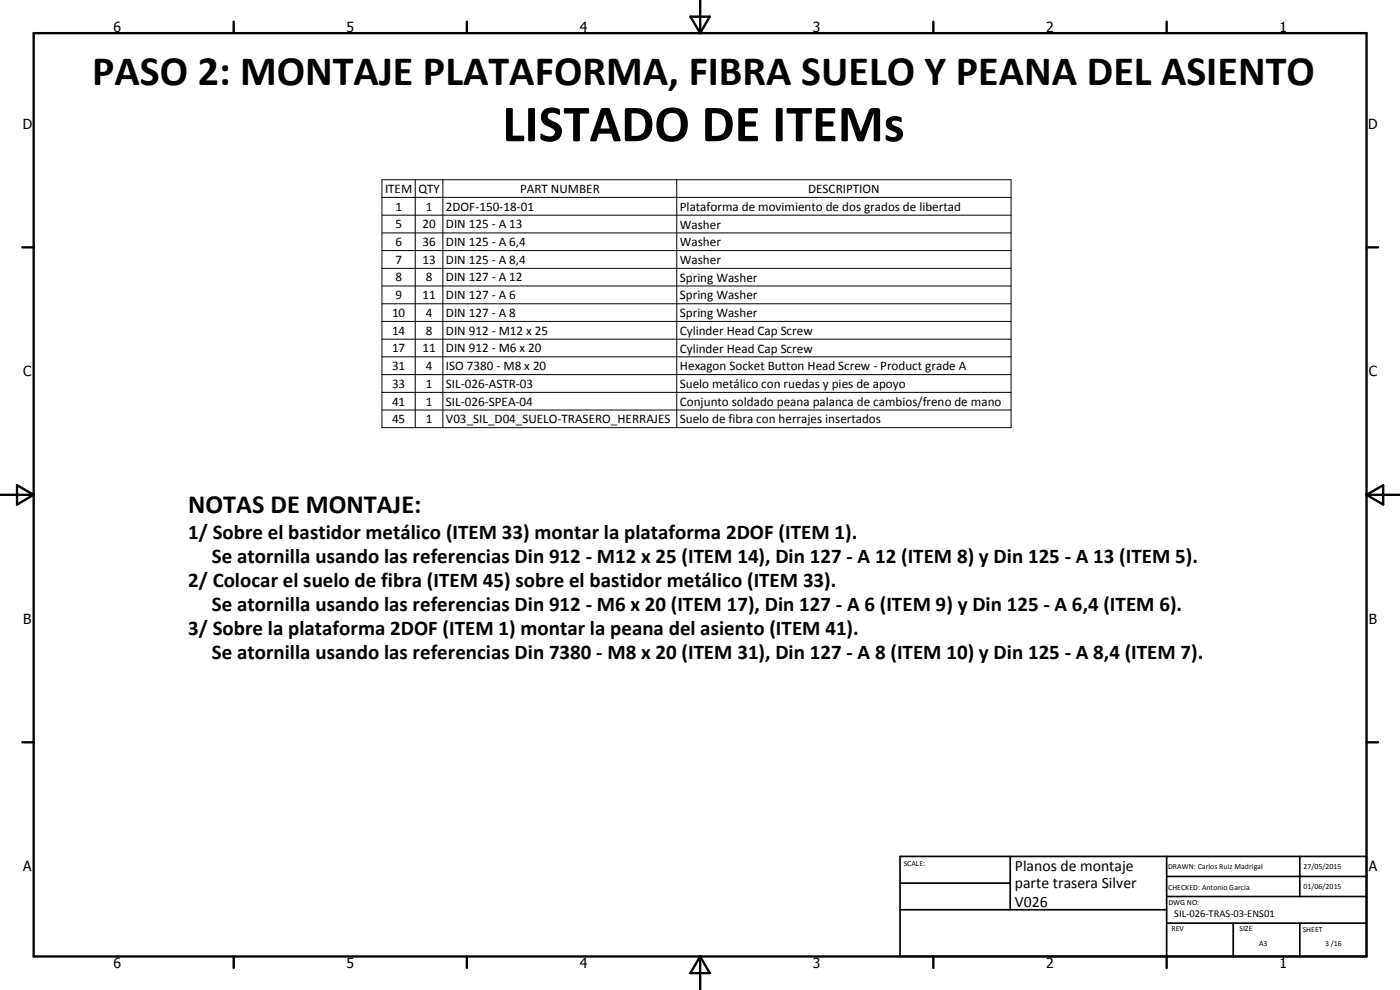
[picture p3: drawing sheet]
<svg xmlns="http://www.w3.org/2000/svg" width="420mm" height="297mm" viewBox="0 0 420 297" stroke-linecap="round" stroke-linejoin="round" font-family="sans-serif">
<defs><g id="words">
<text font-size="15.8" x="150.8" y="42.4">LISTADO DE ITEMs</text>
<text font-size="12.6" x="27.7" y="25.4">PASO 2: MONTAJE PLATAFORMA, FIBRA SUELO Y PEANA DEL ASIENTO</text>
<text font-size="7.9" x="56.5" y="154.1">NOTAS DE MONTAJE:</text>
<g font-size="6.3">
<text x="56.5" y="161.8">1/ Sobre el bastidor metálico (ITEM 33) montar la plataforma 2DOF (ITEM 1).</text>
<text x="63.6" y="169">Se atornilla usando las referencias Din 912 - M12 x 25 (ITEM 14), Din 127 - A 12 (ITEM 8) y Din 125 - A 13 (ITEM 5).</text>
<text x="56.5" y="176.1">2/ Colocar el suelo de fibra (ITEM 45) sobre el bastidor metálico (ITEM 33).</text>
<text x="63.6" y="183.3">Se atornilla usando las referencias Din 912 - M6 x 20 (ITEM 17), Din 127 - A 6 (ITEM 9) y Din 125 - A 6,4 (ITEM 6).</text>
<text x="56.5" y="190.5">3/ Sobre la plataforma 2DOF (ITEM 1) montar la peana del asiento (ITEM 41).</text>
<text x="63.6" y="197.7">Se atornilla usando las referencias Din 7380 - M8 x 20 (ITEM 31), Din 127 - A 8 (ITEM 10) y Din 125 - A 8,4 (ITEM 7).</text>
</g>
<g font-size="4.7">
<text x="304.6" y="261.2">Planos de montaje</text>
<text x="304.6" y="266.6">parte trasera Silver</text>
<text x="304.6" y="272">V026</text>
</g>
<g font-size="4.2">
<text x="34" y="9.6">6</text>
<text x="104" y="9.6">5</text>
<text x="174" y="9.6">4</text>
<text x="244" y="9.6">3</text>
<text x="314" y="9.6">2</text>
<text x="384" y="9.6">1</text>
<text x="6.8" y="38.7">D</text>
<text x="410.6" y="38.7">D</text>
<text x="7" y="112.9">C</text>
<text x="410.8" y="112.9">C</text>
<text x="7" y="187.1">B</text>
<text x="410.8" y="187.1">B</text>
<text x="7" y="261.4">A</text>
<text x="410.8" y="261.4">A</text>
<text x="34" y="290.4">6</text>
<text x="104" y="290.4">5</text>
<text x="174" y="290.4">4</text>
<text x="244" y="290.4">3</text>
<text x="314" y="290.4">2</text>
<text x="384" y="290.4">1</text>
</g>
<g font-size="3.9">
<text x="115.6" y="57.9">ITEM</text>
<text x="125.5" y="57.9">QTY</text>
<text x="156.1" y="57.9">PART NUMBER</text>
<text x="242.6" y="57.9">DESCRIPTION</text>
<text x="118.6" y="63.2">1</text>
<text x="127.8" y="63.2">1</text>
<text x="133.8" y="63.2">2DOF-150-18-01</text>
<text x="204" y="63.3">Plataforma de movimiento de dos grados de libertad</text>
<text x="118.6" y="68.5">5</text>
<text x="126.8" y="68.5">20</text>
<text x="133.8" y="68.5">DIN 125 - A 13</text>
<text x="204" y="68.6">Washer</text>
<text x="118.6" y="73.8">6</text>
<text x="126.8" y="73.8">36</text>
<text x="133.8" y="73.8">DIN 125 - A 6,4</text>
<text x="204" y="73.9">Washer</text>
<text x="118.6" y="79.1">7</text>
<text x="126.8" y="79.2">13</text>
<text x="133.8" y="79.2">DIN 125 - A 8,4</text>
<text x="204" y="79.2">Washer</text>
<text x="118.6" y="84.5">8</text>
<text x="118.6" y="89.7">9</text>
<text x="126.8" y="89.7">11</text>
<text x="127.8" y="84.5">8</text>
<text x="133.8" y="84.5">DIN 127 - A 12</text>
<text x="133.8" y="89.7">DIN 127 - A 6</text>
<text x="204" y="84.5">Spring Washer</text>
<text x="204" y="89.8">Spring Washer</text>
<text x="117.7" y="95.1">10</text>
<text x="127.8" y="95.1">4</text>
<text x="133.8" y="95.1">DIN 127 - A 8</text>
<text x="204" y="95.2">Spring Washer</text>
<text x="117.7" y="100.4">14</text>
<text x="127.8" y="100.4">8</text>
<text x="133.8" y="100.4">DIN 912 - M12 x 25</text>
<text x="204" y="100.5">Cylinder Head Cap Screw</text>
<text x="117.7" y="105.7">17</text>
<text x="126.8" y="105.7">11</text>
<text x="133.8" y="105.7">DIN 912 - M6 x 20</text>
<text x="204" y="105.8">Cylinder Head Cap Screw</text>
<text x="117.7" y="111">31</text>
<text x="127.8" y="111">4</text>
<text x="133.8" y="111">ISO 7380 - M8 x 20</text>
<text x="204" y="111.1">Hexagon Socket Button Head Screw - Product grade A</text>
<text x="117.7" y="116.3">33</text>
<text x="127.8" y="116.3">1</text>
<text x="133.8" y="116.3">SIL-026-ASTR-03</text>
<text x="204" y="116.4">Suelo metálico con ruedas y pies de apoyo</text>
<text x="117.7" y="121.7">41</text>
<text x="127.8" y="121.7">1</text>
<text x="133.8" y="121.7">SIL-026-SPEA-04</text>
<text x="204" y="121.8">Conjunto soldado peana palanca de cambios/freno de mano</text>
<text x="117.7" y="127">45</text>
<text x="127.8" y="127">1</text>
<text x="133.8" y="127">V03_SIL_D04_SUELO-TRASERO_HERRAJES</text>
<text x="204" y="127">Suelo de fibra con herrajes insertados</text>
</g>
<text font-size="3.1" x="352.4" y="275.2">SIL-026-TRAS-03-ENS01</text>
<g font-size="2.4">
<text x="271.2" y="259.7">SCALE:</text>
<text x="350.6" y="260.8">DRAWN: Carlos Ruiz Madrigal</text>
<text x="391.2" y="260.6">27/05/2015</text>
<text x="350.6" y="267">CHECKED: Antonio Garcia</text>
<text x="391.2" y="266.7">01/06/2015</text>
<text x="350.6" y="271.4">DWG NO:</text>
<text x="351.6" y="279.3">REV</text>
<text x="372" y="279.4">SIZE</text>
<text x="391" y="279.6">SHEET</text>
<text x="377.9" y="283.8">A3</text>
<text x="397.7" y="283.8">3 /16</text>
</g>
</g></defs>
<g fill="none" stroke="#000" stroke-width=".71">
<path d="M10.1 9.9h400v277.1h-400zM70.1 6.5v3.4M140.1 6.5v3.4M207.2 5h5.8l-2.9 4.9zM210.1 0v9.9M280.1 6.5v3.4M350.1 6.5v3.4M6.7 74.2h3.4M410.1 74.2h3.5M.1 148.5h10M5.1 145.6l5 2.9-5 2.9zM410.1 148.5h10"/>
<path d="M410.1 148.5l5-2.9v5.8zM6.7 222.7h3.4M410.1 222.7h3.5M70.1 287v3.4M140.1 287v3.4M210.1 287v10M210.1 287l2.9 5h-5.8zM280.1 287v3.4M350.1 287v3.4"/>
</g>
<path d="M270.1 257h140v30h-140zM303.2 257v16M350.1 257v30M390.1 257v12M270.1 265h33.1M270.1 273h80M350.1 277h60M350.1 269h60M350.1 263h60M370.1 277v10M390.1 277v10" fill="none" stroke="#000" stroke-width=".51"/>
<g fill="none" stroke="#000" stroke-width=".3">
<path d="M114.6 53.9h188.8v74.4h-188.8zM114.6 59.2h188.8M124.6 53.9v74.4M132.9 53.9v74.4M203.1 53.9v74.4M114.6 64.6h188.8M114.6 69.9h188.8M114.6 75.2h188.8M114.6 80.5h188.8M114.6 85.8h188.8M114.6 91.1h188.8M114.6 96.4h188.8"/>
<path d="M114.6 101.8h188.8M114.6 107.1h188.8M114.6 112.4h188.8M114.6 117.7h188.8M114.6 123h188.8"/>
</g>
<use href="#words"/>
</svg>
